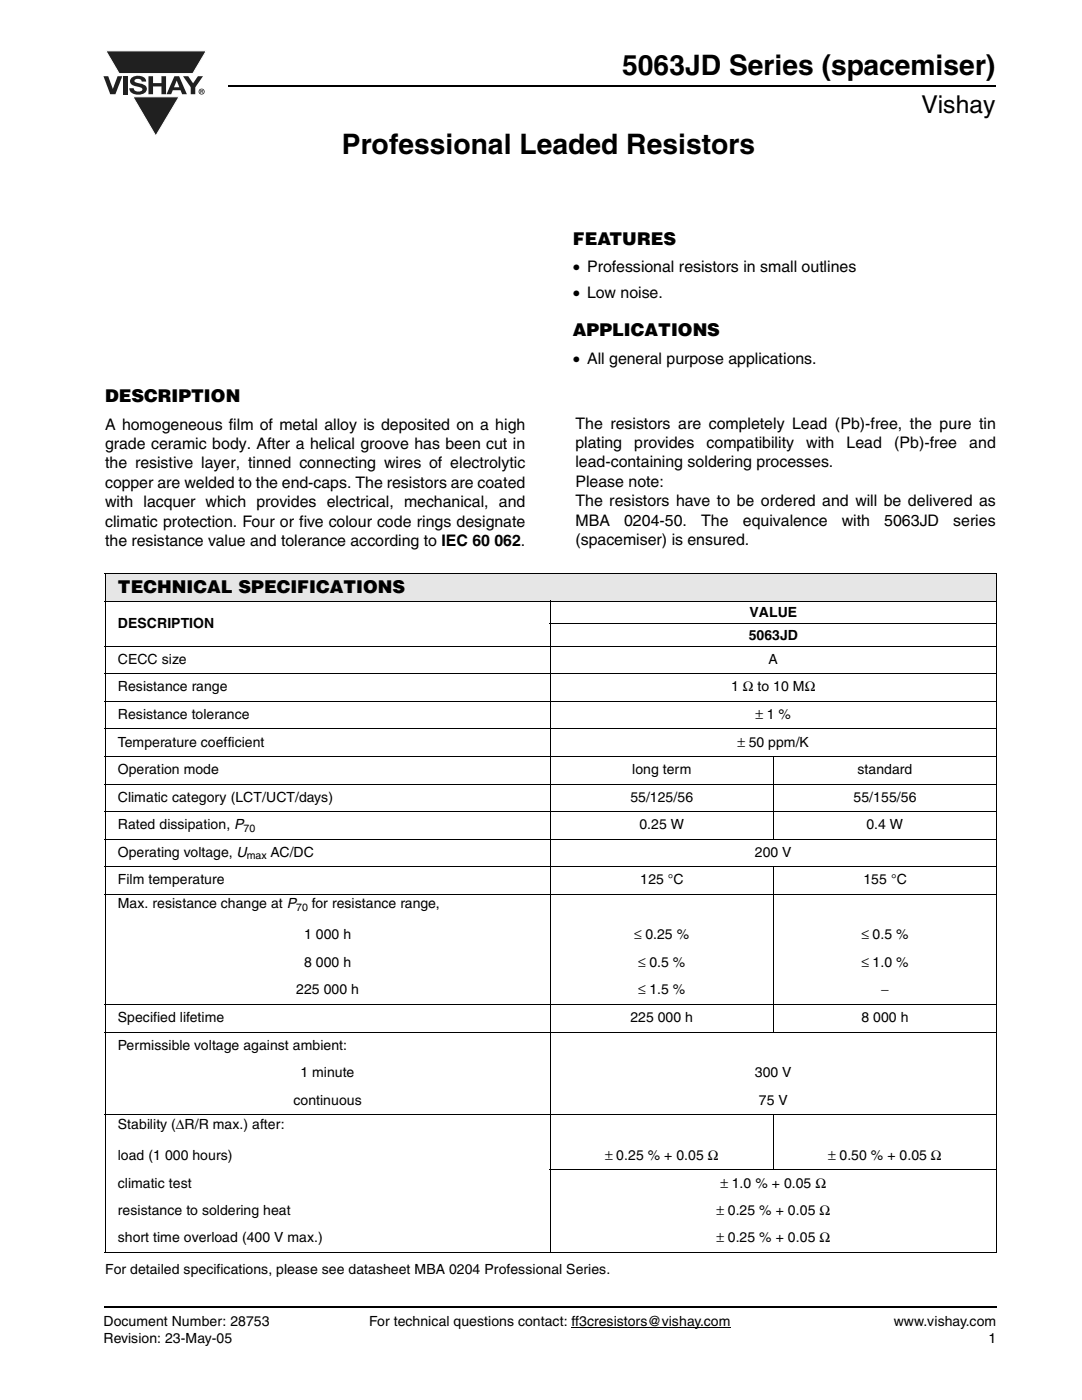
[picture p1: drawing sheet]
<svg xmlns="http://www.w3.org/2000/svg" width="216mm" height="279mm" viewBox="0 0 216 279" stroke-linecap="round" stroke-linejoin="round" font-family="sans-serif">
<defs><g id="words">
<g font-size="5.6">
<text x="124.2" y="14.9">5063JD Series (spacemiser)</text>
<text x="68.2" y="30.8">Professional Leaded Resistors</text>
</g>
<text font-size="4.9" x="183.9" y="22.5">Vishay</text>
<g font-size="3.5">
<text x="114.3" y="48.8">FEATURES</text>
<text x="114.3" y="67.2">APPLICATIONS</text>
<text x="21" y="80.3">DESCRIPTION</text>
<text x="23.5" y="118.4">TECHNICAL SPECIFICATIONS</text>
</g>
<g font-size="3.2">
<text x="114.3" y="54.2">• Professional resistors in small outlines</text>
<text x="114.3" y="59.5">• Low noise.</text>
<text x="114.3" y="72.6">• All general purpose applications.</text>
<text x="21" y="85.7">A homogeneous film of metal alloy is deposited on a high</text>
<text x="21" y="89.6">grade ceramic body. After a helical groove has been cut in</text>
<text x="114.8" y="85.5">The resistors are completely Lead (Pb)-free, the pure tin</text>
<text x="114.8" y="89.4">plating</text>
<text x="126.6" y="89.4">provides</text>
<text x="141" y="89.4">compatibility</text>
<text x="160.9" y="89.4">with</text>
<text x="168.9" y="89.4">Lead</text>
<text x="178.4" y="89.4">(Pb)-free</text>
<text x="193.4" y="89.4">and</text>
<text x="21" y="93.5">the resistive layer, tinned connecting wires of electrolytic</text>
<text x="114.8" y="93.3">lead-containing soldering processes.</text>
<text x="21" y="97.4">copper are welded to the end-caps. The resistors are coated</text>
<text x="21" y="101.3">with lacquer which provides electrical, mechanical, and</text>
<text x="114.8" y="97.2">Please note:</text>
<text x="114.8" y="101">The resistors have to be ordered and will be delivered as</text>
<text x="21" y="105.1">climatic protection. Four or five colour code rings designate</text>
<text x="114.8" y="104.9">MBA</text>
<text x="124.6" y="104.9">0204-50.</text>
<text x="139.9" y="104.9">The</text>
<text x="148.2" y="104.9">equivalence</text>
<text x="168" y="104.9">with</text>
<text x="176.5" y="104.9">5063JD</text>
<text x="190.2" y="104.9">series</text>
<text x="21" y="109">the resistance value and tolerance according to IEC 60 062.</text>
<text x="114.8" y="108.8">(spacemiser) is ensured.</text>
</g>
<g font-size="2.8">
<text x="23.5" y="125.4">DESCRIPTION</text>
<text x="149.6" y="123.2">VALUE</text>
<text x="149.4" y="127.6">5063JD</text>
<text x="23.5" y="132.5">CECC size</text>
<text x="23.5" y="138">Resistance range</text>
<text x="145.9" y="138">1 Ω to 10 MΩ</text>
<text x="153.4" y="132.5">A</text>
<text x="23.5" y="143.5">Resistance tolerance</text>
<text x="150.7" y="143.5">± 1 %</text>
<text x="23.5" y="149">Temperature coefficient</text>
<text x="147.2" y="149">± 50 ppm/K</text>
<text x="23.5" y="154.5">Operation mode</text>
<text x="126.2" y="154.5">long term</text>
<text x="171.1" y="154.5">standard</text>
<text x="23.5" y="160">Climatic category (LCT/UCT/days)</text>
<text x="125.8" y="160">55/125/56</text>
<text x="170.3" y="160">55/155/56</text>
<text x="23.5" y="165.5">Rated dissipation, P</text>
<text x="127.6" y="165.5">0.25 W</text>
<text x="172.9" y="165.5">0.4 W</text>
<text x="23.5" y="171">Operating voltage, U</text>
<text x="54" y="171">AC/DC</text>
<text x="150.6" y="171">200 V</text>
<text x="23.5" y="176.5">Film temperature</text>
<text x="127.8" y="176.5">125 °C</text>
<text x="172.3" y="176.5">155 °C</text>
<text x="23.5" y="181.2">Max. resistance change at P</text>
<text x="62.2" y="181.2">for resistance range,</text>
<text x="60.7" y="187.5">1 000 h</text>
<text x="126.5" y="187.5">≤ 0.25 %</text>
<text x="171.9" y="187.5">≤ 0.5 %</text>
<text x="60.7" y="193">8 000 h</text>
<text x="127.3" y="193">≤ 0.5 %</text>
<text x="171.9" y="193">≤ 1.0 %</text>
<text x="23.5" y="204">Specified lifetime</text>
<text x="59.1" y="198.5">225 000 h</text>
<text x="125.8" y="204">225 000 h</text>
<text x="127.3" y="198.5">≤ 1.5 %</text>
<text x="171.9" y="204">8 000 h</text>
<text x="175.8" y="198.5">−</text>
<text x="23.5" y="209.5">Permissible voltage against ambient:</text>
<text x="59.9" y="215">1 minute</text>
<text x="150.6" y="215">300 V</text>
<text x="58.5" y="220.5">continuous</text>
<text x="151.4" y="220.5">75 V</text>
<text x="23.5" y="225.3">Stability (∆R/R max.) after:</text>
<text x="23.5" y="231.5">load (1 000 hours)</text>
<text x="120.7" y="231.5">± 0.25 % + 0.05 Ω</text>
<text x="165.2" y="231.5">± 0.50 % + 0.05 Ω</text>
<text x="23.5" y="237">climatic test</text>
<text x="143.8" y="237">± 1.0 % + 0.05 Ω</text>
<text x="23.5" y="242.5">resistance to soldering heat</text>
<text x="143" y="242.5">± 0.25 % + 0.05 Ω</text>
<text x="23.5" y="248">short time overload (400 V max.)</text>
<text x="143" y="248">± 0.25 % + 0.05 Ω</text>
<text x="21" y="254.4">For detailed specifications, please see datasheet MBA 0204 Professional Series.</text>
<text x="20.7" y="267.9">Revision: 23-May-05</text>
<text x="20.7" y="264.7">Document Number: 28753</text>
<text x="73.6" y="264.7">For technical questions contact: ff3cresistors@vishay.com</text>
<text x="178.3" y="264.7">www.vishay.com</text>
<text x="197.3" y="267.9">1</text>
</g>
<g font-size="2.1">
<text x="48.6" y="166">70</text>
<text x="49.2" y="171.5">max</text>
<text x="59.1" y="181.8">70</text>
</g>
</g></defs>
<path d="M21.1 10.2h20.1l-2.7 4.5h-14.7z" fill="#231f20"/>
<path d="M21.1 10.2h20.1l-2.7 4.5h-14.7z" fill="none" stroke="#fff" stroke-width=".2"/>
<path d="M26.5 19.3h9.2l-4.6 7.8z" fill="#231f20"/>
<path d="M26.5 19.3h9.2l-4.6 7.8z" fill="none" stroke="#fff" stroke-width=".2"/>
<g fill="#231f20">
<path d="M20.6 15.2h1l.9 2.5 1-2.5h.9l-1.4 3.6h-1z"/>
<path d="M24.6 15.2h.9v3.6h-.9z"/>
<path d="M26.3 15.5a2.1 2.1 0 0 1 2.8 .3l.1 .5h-.9a.79 .79 0 0 0-.7-.6 .79 .79 0 0 0-.8 .4l.3 .3 1 .3a1.08 1.08 0 0 1 1.2 1 1.08 1.08 0 0 1-1.1 1.1 1.73 1.73 0 0 1-2.4-1.2h.9a.96 .96 0 0 0 .8 .7 .96 .96 0 0 0 .9-.5 1.31 1.31 0 0 0-1.2-.6 1.03 1.03 0 0 1-1.1-.5 1.03 1.03 0 0 1 .2-1.2z"/>
<path d="M29.6 15.2h.9v1.4h1.7v-1.4h.9v3.6h-.9v-1.5h-1.7v1.5h-.9z"/>
<path d="M36.5 15.2h1.1l.9 1.4 1-1.4h1l-1.5 2.2v1.4h-.9v-1.4z"/>
<path d="M35.3 16.1l-.6 1.3h1.1zM34.8 15.2h.9l1.6 3.6h-1l-.3-.8h-1.5l-.3 .8h-1z"/>
<path d="M40.1 18.1v.1h.2v-.1zM40 17.9l.4 .1 .1 .1-.2 .2 .2 .3-.3-.3-.1 .3h-.1zM39.8 18.3a.46 .46 0 0 0 .9 0 .46 .46 0 0 0-.9 0zM39.6 18.3a.6 .6 0 0 1 1.2 0 .6 .6 0 0 1-1.2 0z"/>
</g>
<path d="M114 265h31.8" fill="none" stroke="#000" stroke-width=".2"/>
<path d="M45.5 17.2h153.2M20.7 260.8h178.1" fill="none" stroke="#000" stroke-width=".34"/>
<path d="M49 46.3h27v22.8h-27z" fill="#fff"/>
<path d="M21 114.5h177.8v5.5h-177.8z" fill="#e6e6e6"/>
<g fill="none" stroke="#000" stroke-width=".2">
<path d="M20.9 114.5h178M20.9 120h178M21 114.6v135.3M109.8 119.9v130.2M198.8 114.6v135.3M20.9 129h178M20.9 134.5h178M109.7 124.5h89.2M20.9 140h178M20.9 145.5h178M20.9 151h178M20.9 156.5h178"/>
<path d="M154.3 150.9v16.7M20.9 162h178M20.9 167.5h178M20.9 173h178M20.9 178.5h178M154.3 172.9v33.2M20.9 200.5h178M20.9 206h178M20.9 222.5h178M109.7 233.5h89.2M154.3 222.4v11.2M20.9 250h178"/>
</g>
<use href="#words"/>
</svg>
